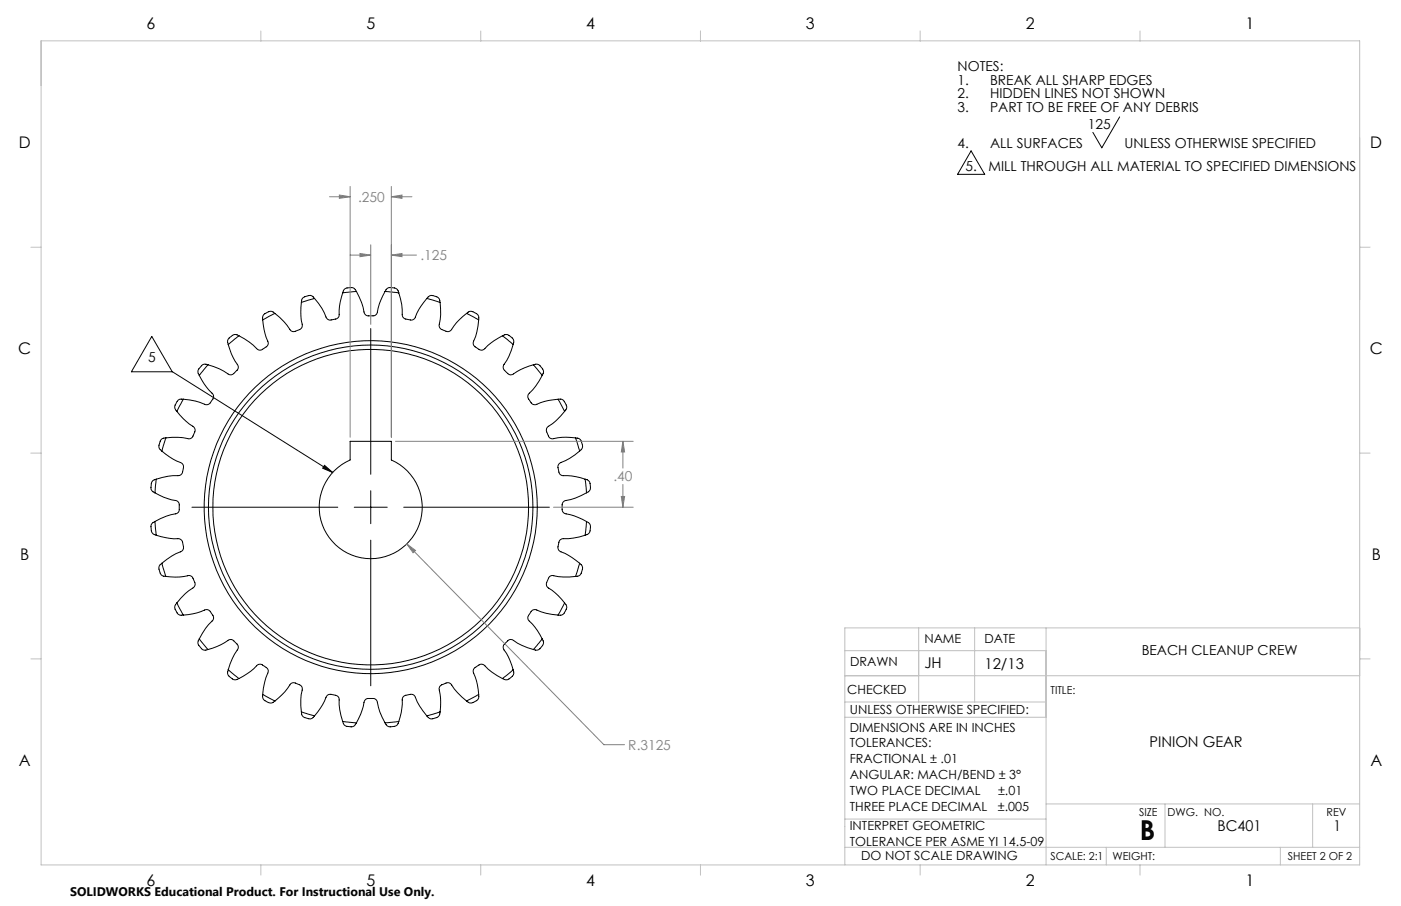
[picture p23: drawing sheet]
<svg xmlns="http://www.w3.org/2000/svg" width="432mm" height="279mm" viewBox="0 0 432 279" stroke-linecap="round" stroke-linejoin="round" font-family="sans-serif">
<defs><g id="words">
<text font-size="8.5" x="351.3" y="259">B</text>
<g font-size="4.9">
<text x="45.2" y="8.9">6</text>
<text x="112.9" y="8.9">5</text>
<text x="180.7" y="8.9">4</text>
<text x="248.4" y="8.9">3</text>
<text x="316.1" y="8.9">2</text>
<text x="383.9" y="8.9">1</text>
<text x="5.8" y="45.8">D</text>
<text x="422.3" y="45.8">D</text>
<text x="5.6" y="109.3">C</text>
<text x="422.2" y="109.3">C</text>
<text x="6.2" y="172.8">B</text>
<text x="422.8" y="172.8">B</text>
<text x="5.8" y="236.3">A</text>
<text x="422.4" y="236.3">A</text>
<text x="45.2" y="273.1">6</text>
<text x="112.9" y="273.1">5</text>
<text x="180.7" y="273.1">4</text>
<text x="248.4" y="273.1">3</text>
<text x="316.1" y="273.1">2</text>
<text x="383.9" y="273.1">1</text>
</g>
<g font-size="4.6">
<text x="284.9" y="205.9">JH</text>
<text x="303.4" y="206.2">12/13</text>
<text x="354.3" y="230.5">PINION GEAR</text>
<text x="375.2" y="256.2">BC401</text>
<text x="411" y="256.2">1</text>
</g>
<g font-size="4.2">
<text x="295.2" y="22">NOTES:</text>
<text x="295.2" y="26.2">1.</text>
<text x="305.2" y="26.2">BREAK ALL SHARP EDGES</text>
<text x="295.2" y="30.4">2.</text>
<text x="295.2" y="34.5">3.</text>
<text x="305.2" y="30.4">HIDDEN LINES NOT SHOWN</text>
<text x="305.2" y="34.5">PART TO BE FREE OF ANY DEBRIS</text>
<text x="335.3" y="39.9">125</text>
<text x="295.2" y="45.6">4.</text>
<text x="305.2" y="45.6">ALL SURFACES</text>
<text x="346.6" y="45.6">UNLESS OTHERWISE SPECIFIED</text>
<text x="297.6" y="52.8">5.</text>
<text x="304.7" y="52.8">MILL THROUGH ALL MATERIAL TO SPECIFIED DIMENSIONS</text>
<text x="45.6" y="111.5">5</text>
<text x="351.9" y="202.1">BEACH CLEANUP CREW</text>
</g>
<g font-size="4.2" fill="#808080">
<text x="110.4" y="62.3">.250</text>
<text x="129.6" y="80.3">.125</text>
<text x="189.1" y="148.5">.40</text>
<text x="193.7" y="231.2">R.3125</text>
</g>
<g font-size="3.9">
<text x="284.9" y="198.3">NAME</text>
<text x="303.4" y="198.3">DATE</text>
<text x="262" y="205.5">DRAWN</text>
<text x="261.1" y="213.9">CHECKED</text>
<text x="261.9" y="220.3">UNLESS OTHERWISE SPECIFIED:</text>
<text x="261.9" y="225.6">DIMENSIONS ARE IN INCHES</text>
<text x="261.9" y="230.5">TOLERANCES:</text>
<text x="261.9" y="235.4">FRACTIONAL ± .01</text>
<text x="261.9" y="240.3">ANGULAR: MACH/BEND ± 3°</text>
<text x="261.9" y="245.1">TWO PLACE DECIMAL</text>
<text x="307.6" y="245.1">±.01</text>
<text x="261.9" y="250">THREE PLACE DECIMAL</text>
<text x="307.5" y="250">±.005</text>
<text x="261.9" y="255.9">INTERPRET GEOMETRIC</text>
<text x="261.9" y="260.8">TOLERANCE PER ASME YI 14.5-09</text>
<text x="265.5" y="265.2">DO NOT SCALE DRAWING</text>
</g>
<text font-size="3.8" x="21.6" y="276.3">SOLIDWORKS Educational Product. For Instructional Use Only.</text>
<g font-size="3.4">
<text x="323.8" y="214">TITLE:</text>
<text x="351.1" y="251.6">SIZE</text>
<text x="359.9" y="251.6">DWG. NO.</text>
<text x="408.9" y="251.7">REV</text>
<text x="323.7" y="265.2">SCALE: 2:1</text>
<text x="342.9" y="265.2">WEIGHT:</text>
<text x="396.9" y="265.2">SHEET 2 OF 2</text>
</g>
</g></defs>
<g fill="none" stroke="#000" stroke-width=".31">
<path d="M345.1 36.1l-5.5 9.5-2.8-4.8M299.3 46.5l4.2 7.3h-8.4zM81 98.6a24.9 24.9 0 0 0 1.7 7.3 3.3 3.3 0 0 1-3 2l-.6-.4a18.9 18.9 0 0 0-5.5-4M84.7 96.7a2.17 2.17 0 0 0-2.9 0 1.68 1.68 0 0 0-.8 1.9M84.7 96.7l-3.7 1.9M92.9 93.3a25.2 25.2 0 0 0 .2 7.4 3.4 3.4 0 0 1-3.3 1.4l-.5-.5a18.6 18.6 0 0 0-4.6-4.9M96.9 92a2.08 2.08 0 0 0-2.7-.6 1.57 1.57 0 0 0-1.3 1.9M96.9 92l-4 1.3M105.6 90.3a25.2 25.2 0 0 0-1.2 7.4 1.79 1.79 0 0 1-1.6 .8l-.4 .1a1.42 1.42 0 0 1-1.9-.8 17.1 17.1 0 0 0-3.6-5.8M109.9 89.9a2.29 2.29 0 0 0-2.8-1.1l-1.1 .5-.4 1M109.9 89.9l-4.3 .4M109.9 89.9a26 26 0 0 1 2.6 7 3.3 3.3 0 0 0 3.6 0 26.5 26.5 0 0 1 2.6-7"/>
<path d="M118.7 89.9a2.29 2.29 0 0 1 2.7-1.1h.2a1.6 1.6 0 0 1 1.3 1.5M118.7 89.9l4.2 .4M122.9 90.3a26.9 26.9 0 0 1 1.2 7.4 1.79 1.79 0 0 0 1.7 .8l.3 .1a1.38 1.38 0 0 0 1.9-.8l1.1-2.3 2.5-3.5M131.6 92a2.37 2.37 0 0 1 3-.5 1.63 1.63 0 0 1 1 1.8M131.6 92l4 1.3M135.6 93.3a27.7 27.7 0 0 1-.2 7.4 3.3 3.3 0 0 0 3.3 1.4 29 29 0 0 1 5.1-5.4M143.8 96.7a2.08 2.08 0 0 1 2.8-.1l.2 .1a1.61 1.61 0 0 1 .7 1.9M143.8 96.7l3.7 1.9M147.5 98.6a23.4 23.4 0 0 1-1.7 7.3 3.3 3.3 0 0 0 3 2 27.6 27.6 0 0 1 6.1-4.4M46.8 103.8l6.3 10.9h-12.6zM53.1 114.6l49.4 31.1M61.4 115.8a27.2 27.2 0 0 0 4.4 6 3.4 3.4 0 0 1-2 3l-.8-.1a17.7 17.7 0 0 0-6.5-1.6"/>
<path d="M64.1 112.5a2.26 2.26 0 0 0-2.7 1.1 1.63 1.63 0 0 0 0 2.2M64.1 112.5l-2.7 3.3M70.3 106.3a25.8 25.8 0 0 0 3.1 6.8 3.4 3.4 0 0 1-2.5 2.5l-.7-.3a17.9 17.9 0 0 0-6.1-2.8M73.6 103.5a2.42 2.42 0 0 0-2.9 .6 1.63 1.63 0 0 0-.4 2.2M73.6 103.5l-3.3 2.8M114.3 101.3v45M154.9 103.5a2.49 2.49 0 0 1 3 .7 1.66 1.66 0 0 1 .3 2.1M154.9 103.5l3.3 2.8M158.2 106.3a25.4 25.4 0 0 1-3.1 6.8 3.2 3.2 0 0 0 2.5 2.5 29.2 29.2 0 0 1 6.8-3.1M164.4 112.5a2.36 2.36 0 0 1 2.8 1.3h.1a1.62 1.62 0 0 1-.2 2M164.4 112.5l2.7 3.3M167.1 115.8a25.2 25.2 0 0 1-4.4 6v.3a3.5 3.5 0 0 0 2 2.7 28 28 0 0 1 7.3-1.7"/>
<path d="M49.9 139.1a27.3 27.3 0 0 0 6.3 4 3.2 3.2 0 0 1-.7 3.4l-.7 .2a18.2 18.2 0 0 0-6.6 1.1M51.1 135a2.29 2.29 0 0 0-2.1 2.1v.2a1.59 1.59 0 0 0 .9 1.8M51.1 135l-1.2 4.1M54.5 126.9a25.4 25.4 0 0 0 5.4 5.1 3.2 3.2 0 0 1-1.3 3.3h-.7a19.2 19.2 0 0 0-6.8-.3M56.5 123.1a2.09 2.09 0 0 0-2.3 1.5l-.2 .2a1.65 1.65 0 0 0 .5 2.1M56.5 123.1l-2 3.8M107.9 136.1h12.7v5.8a15.9 15.9 0 0 1 6.2 24.3 15.9 15.9 0 0 1-25.1 0 15.9 15.9 0 0 1 6.2-24.3zM172 123.1a2.09 2.09 0 0 1 2.4 1.5v.2a1.59 1.59 0 0 1-.4 2.1M172 123.1l2 3.8M174 126.9a25.9 25.9 0 0 1-5.4 5.1 3.4 3.4 0 0 0 1.3 3.3 25.3 25.3 0 0 1 7.5-.3M177.4 135a2.02 2.02 0 0 1 2 2l.1 .1a1.65 1.65 0 0 1-.9 2M177.4 135l1.2 4.1"/>
<path d="M178.6 139.1a28.5 28.5 0 0 1-6.3 4 3.2 3.2 0 0 0 .7 3.4 28.7 28.7 0 0 1 7.3 1.3M47.7 152a24.9 24.9 0 0 0 7.1 2.6 1.79 1.79 0 0 1 .4 1.8v.2a1.47 1.47 0 0 1-1.2 1.9 18.3 18.3 0 0 0-6.3 2.3M48.2 147.8a1.97 1.97 0 0 0-1.6 2.3l-.1 .1a1.64 1.64 0 0 0 1.2 1.8M48.2 147.8l-.5 4.2M59.2 156.4h44.9M100 143.5l2.5 2.2-3.1-1.3zM109.2 156.4h10.1M114.3 151.3v10.2M124.4 156.4h44.9M180.3 147.8a2.36 2.36 0 0 1 1.7 2.6 1.6 1.6 0 0 1-1.2 1.6M180.3 147.8l.5 4.2M180.8 152a25 25 0 0 1-7 2.6 3.3 3.3 0 0 0 0 3.6 28.6 28.6 0 0 1 7 2.6"/>
<path d="M47.7 160.8a2.25 2.25 0 0 0-1.1 2.7 1.64 1.64 0 0 0 1.6 1.6M47.7 160.8l.5 4.3M48.2 165.1a25.6 25.6 0 0 0 7.3 1.2 3.3 3.3 0 0 1 .7 3.5l-.6 .4a18.8 18.8 0 0 0-5.7 3.5M49.9 173.7a2.37 2.37 0 0 0-.5 3.1 1.56 1.56 0 0 0 1.7 1M49.9 173.7l1.2 4.1M51.1 177.8a25.3 25.3 0 0 0 7.5-.3 3.5 3.5 0 0 1 1.4 3.1l-.6 .8a17.2 17.2 0 0 0-4.9 4.5M114.3 166.6v44.9M177.4 177.8a23.9 23.9 0 0 1-7.5-.3 3.4 3.4 0 0 0-1.3 3.3 26.3 26.3 0 0 1 5.4 5.1M178.6 173.7a2.32 2.32 0 0 1 .6 2.9 1.57 1.57 0 0 1-1.8 1.2M178.6 173.7l-1.2 4.1M180.3 165.1a27 27 0 0 1-7.3 1.2 3.3 3.3 0 0 0-.7 3.5 24.4 24.4 0 0 1 6.3 3.9M180.8 160.8a2.02 2.02 0 0 1 1.1 2.6v.1a1.71 1.71 0 0 1-1.6 1.6"/>
<path d="M180.8 160.8l-.5 4.3M54.5 185.9a2.29 2.29 0 0 0 .1 3.1 1.54 1.54 0 0 0 1.9 .7M54.5 185.9l2 3.8M56.5 189.7a29.5 29.5 0 0 0 7.3-1.7 3.6 3.6 0 0 1 2 2.2v.8l-.5 .6a18 18 0 0 0-3.9 5.4M61.4 197a2.38 2.38 0 0 0 .7 3.1 1.6 1.6 0 0 0 2 .2M61.4 197l2.7 3.3M167.1 197a2.38 2.38 0 0 1-.7 3.1 1.66 1.66 0 0 1-2 .2M167.1 197l-2.7 3.3M172 189.7a27 27 0 0 1-7.3-1.7 3.3 3.3 0 0 0-2 3 24.9 24.9 0 0 1 4.4 6M174 185.9a2.05 2.05 0 0 1 .1 2.8 1.57 1.57 0 0 1-2.1 1M174 185.9l-2 3.8M64.1 200.3a28.7 28.7 0 0 0 6.8-3.1 3.3 3.3 0 0 1 2.5 2.6l-.3 .6a19.1 19.1 0 0 0-2.8 6.2"/>
<path d="M70.3 206.6a2.36 2.36 0 0 0 1.3 2.8 1.68 1.68 0 0 0 2-.1M70.3 206.6l3.3 2.7M73.6 209.3a24.9 24.9 0 0 0 6.1-4.4 1.83 1.83 0 0 1 1.8 .6l.3 .2a1.4 1.4 0 0 1 .7 1.9 20.3 20.3 0 0 0-1.5 6.6M81 214.2a2.33 2.33 0 0 0 1.6 2.4l.2 .1a1.59 1.59 0 0 0 1.9-.5M81 214.2l3.7 2M84.7 216.2a27.1 27.1 0 0 0 5.1-5.5 3.4 3.4 0 0 1 3.3 1.4v.7a17.7 17.7 0 0 0-.2 6.7M92.9 219.5a2.15 2.15 0 0 0 2.1 2.1 1.6 1.6 0 0 0 1.9-.8M92.9 219.5l4 1.3M135.6 219.5a2.36 2.36 0 0 1-2.2 2.2 1.66 1.66 0 0 1-1.8-.9M135.6 219.5l-4 1.3M143.8 216.2a25.9 25.9 0 0 1-5.1-5.5 3.3 3.3 0 0 0-3.3 1.4 30 30 0 0 1 .2 7.4M147.5 214.2a2.34 2.34 0 0 1-1.8 2.5 1.59 1.59 0 0 1-1.9-.5"/>
<path d="M147.5 214.2l-3.7 2M154.9 209.3a25.2 25.2 0 0 1-6.1-4.4 3.3 3.3 0 0 0-3 2 28 28 0 0 1 1.7 7.3M158.2 206.6a2.36 2.36 0 0 1-1.3 2.8 1.68 1.68 0 0 1-2-.1M158.2 206.6l-3.3 2.7M164.4 200.3a24 24 0 0 1-6.8-3.1 3.2 3.2 0 0 0-2.5 2.6 23.3 23.3 0 0 1 3.1 6.8M96.9 220.8a27.3 27.3 0 0 0 4-6.4 3.5 3.5 0 0 1 3.5 .7l.1 .8a18.2 18.2 0 0 0 1.1 6.6M105.6 222.5a2.16 2.16 0 0 0 2.5 1.6 1.62 1.62 0 0 0 1.8-1.2M105.6 222.5l4.3 .4M109.9 222.9a26.5 26.5 0 0 0 2.6-7 3.3 3.3 0 0 1 3.6 0l.2 .7a17.7 17.7 0 0 0 2.4 6.3M122.9 222.5a2.09 2.09 0 0 1-2.3 1.6h-.2a1.62 1.62 0 0 1-1.7-1.2M122.9 222.5l-4.2 .4M131.6 220.8a23.9 23.9 0 0 1-4-6.4 3.5 3.5 0 0 0-3.5 .7 25.2 25.2 0 0 1-1.2 7.4"/>
<circle cx="114.2" cy="156.4" r="48.7"/>
<circle cx="114.3" cy="156.4" r="50"/>
<circle cx="114.3" cy="156.4" r="51.3"/>
</g>
<g fill="none" stroke="#808080" stroke-width=".31">
<path d="M107.9 57.5v77.3M120.6 57.5v77.3M101.6 60.7h6.3M104.6 60.1l3.3 .6-3.3 .5zM107.9 78.7h6.4M110.9 78.2l3.4 .5-3.4 .5zM114.3 75.5v24.5M120.6 78.7l3.3-.5v1zM120.6 60.7l3.3-.6v1.1zM120.6 78.7h7.8M120.6 60.7h6.4M121.9 136.1h73.3"/>
<path d="M192 136.1l.5 3.3h-1zM192 136.1v8.3M170.6 156.4h24.6M191.5 153.1h1l-.5 3.3zM192 149.4v7M125.4 167.7l2.7 2.1-.8 .7zM125.4 167.7l60.7 62h6.4"/>
</g>
<g fill="none" stroke="#c0c0c0" stroke-width=".31">
<path d="M12.7 12.6h406.4v254.1h-406.4zM80.4 9.6v3.1M148.2 9.6v3.1M215.9 9.5v3.2M283.6 9.6v3.1M351.4 9.6v3.1M9.5 76.2h3.2M419.1 76.2h3.2M9.5 139.7h3.2M419.1 139.7h3.2M283.1 193.6v22.9M300.4 193.6v22.9"/>
<path d="M322.4 193.6v73.1M419.1 193.6h-158.7v73.1M9.5 203.2h3.2M260.4 200.7h62M260.4 208.4h158.7M260.4 216.5h62M419.1 203.2h3.2M260.4 221.2h62M260.4 252.6h62M322.4 247.9h96.7M359.1 247.9v13.4M404.6 247.9v13.4"/>
<path d="M80.4 266.7v3.2M148.2 266.7v3.2M215.9 266.7v3.2M260.4 261.3h158.7M283.6 266.7v3.2M341 261.3v5.4M351.4 266.7v3.2M394.6 261.3v5.4"/>
</g>
<path d="M100 143.5l2.5 2.2-3.1-1.3z" fill="#000"/>
<path d="M125.4 167.7l1.9 2.8 .8-.7zM110.9 78.2l3.4 .5-3.4 .5zM120.6 78.7l3.3-.5v1zM120.6 60.7l3.3-.6v1.1zM104.6 60.1l3.3 .6-3.3 .5zM192 136.1l.5 3.3h-1zM191.5 153.1h1l-.5 3.3z" fill="#808080"/>
<use href="#words"/>
</svg>
